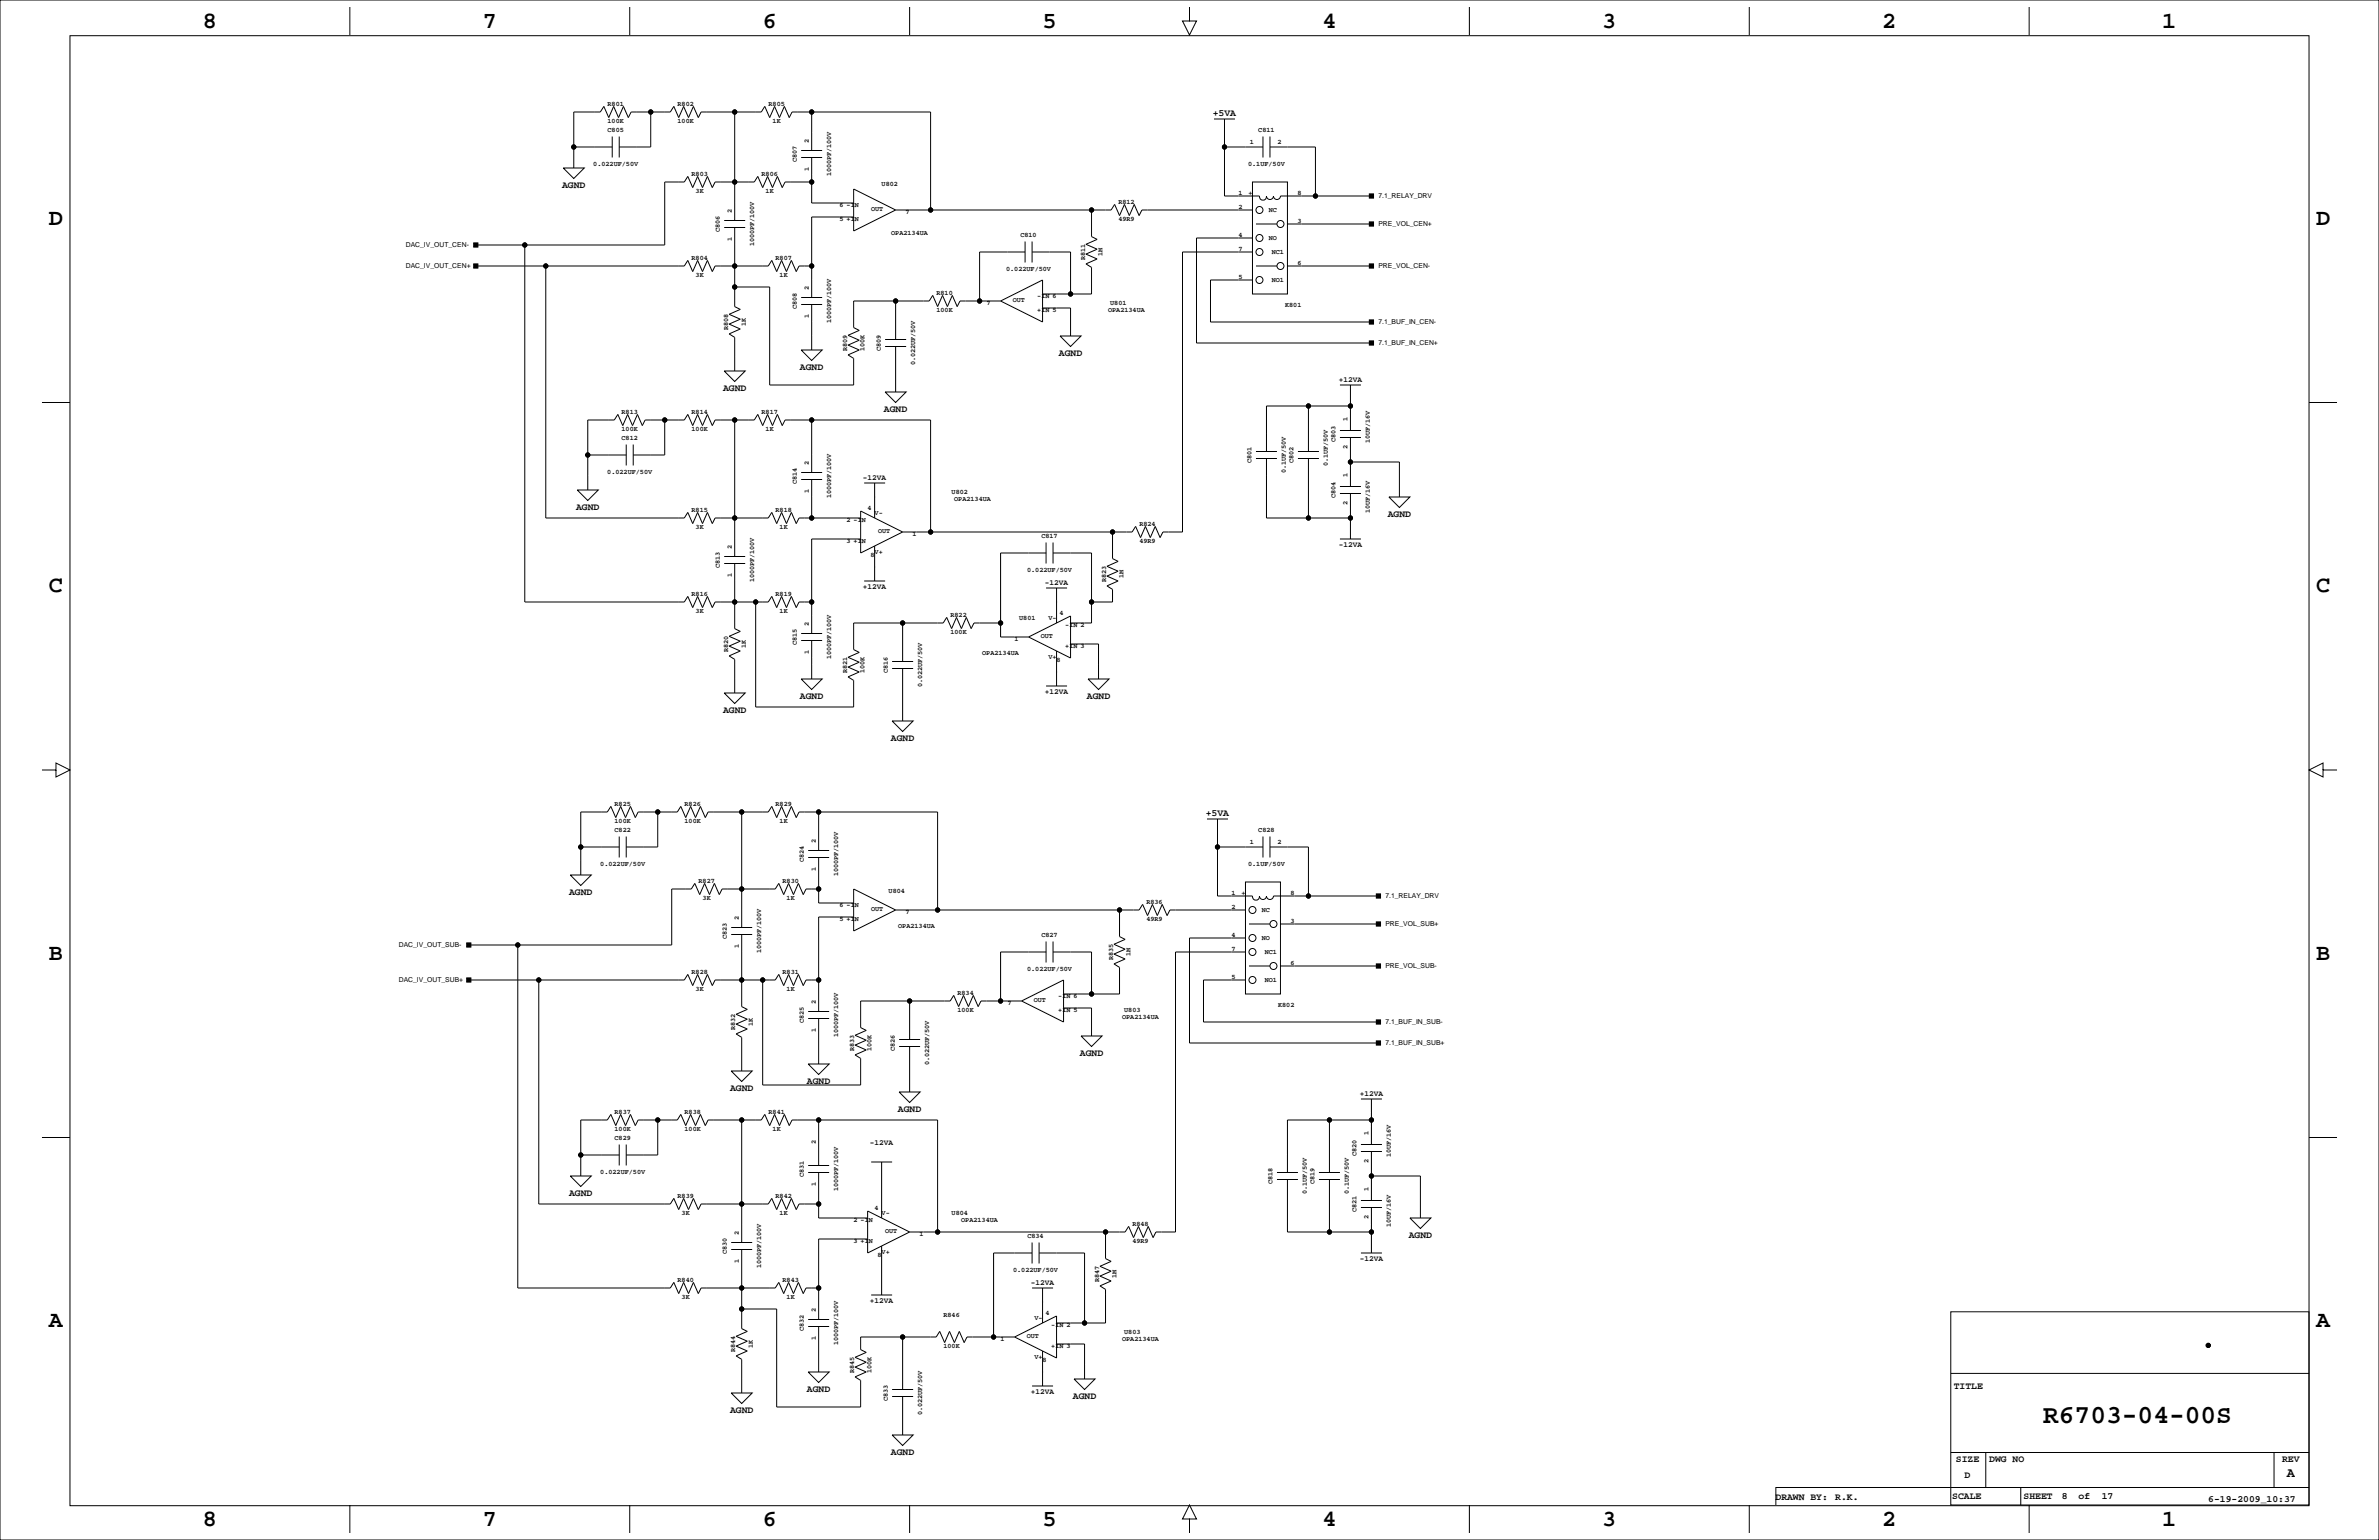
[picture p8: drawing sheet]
<svg xmlns="http://www.w3.org/2000/svg" width="864mm" height="559mm" viewBox="0 0 864 559" stroke-linecap="round" stroke-linejoin="round" font-family="sans-serif">
<defs><g id="words">
<text font-size="9.5" x="741.7" y="516.5">R6703-04-00S</text>
<g font-size="8.5">
<text x="73.7" y="10">8</text>
<text x="175.3" y="10">7</text>
<text x="276.9" y="10">6</text>
<text x="378.5" y="10">5</text>
<text x="480.1" y="10">4</text>
<text x="581.7" y="10">3</text>
<text x="683.3" y="10">2</text>
<text x="784.9" y="10">1</text>
<text x="17.8" y="81.6">D</text>
<text x="840.7" y="81.6">D</text>
<text x="17.8" y="215">C</text>
<text x="840.7" y="215">C</text>
<text x="17.8" y="348.3">B</text>
<text x="840.7" y="348.3">B</text>
<text x="17.8" y="481.7">A</text>
<text x="840.7" y="481.7">A</text>
<text x="73.7" y="553.8">8</text>
<text x="175.3" y="553.8">7</text>
<text x="276.9" y="553.8">6</text>
<text x="378.5" y="553.8">5</text>
<text x="480.1" y="553.8">4</text>
<text x="581.7" y="553.8">3</text>
<text x="683.3" y="553.8">2</text>
<text x="784.9" y="553.8">1</text>
</g>
<text font-size="4.9" x="830.1" y="536.1">A</text>
<g font-size="3.5">
<text x="440.3" y="42.1">+5VA</text>
<text x="204" y="68">AGND</text>
<text x="384.4" y="129">AGND</text>
<text x="290.4" y="134.1">AGND</text>
<text x="262.5" y="141.7">AGND</text>
<text x="320.9" y="149.3">AGND</text>
<text x="209.1" y="184.9">AGND</text>
<text x="503.8" y="187.4">AGND</text>
<text x="290.4" y="253.5">AGND</text>
<text x="394.5" y="253.5">AGND</text>
<text x="262.5" y="258.5">AGND</text>
<text x="323.4" y="268.7">AGND</text>
<text x="437.7" y="296.1">+5VA</text>
<text x="206.6" y="324.6">AGND</text>
<text x="392" y="383">AGND</text>
<text x="265" y="395.7">AGND</text>
<text x="292.9" y="393.2">AGND</text>
<text x="326" y="403.3">AGND</text>
<text x="206.6" y="433.8">AGND</text>
<text x="511.4" y="449">AGND</text>
<text x="292.9" y="504.9">AGND</text>
<text x="389.5" y="507.5">AGND</text>
<text x="709.2" y="504.2">TITLE</text>
<text x="265" y="512.5">AGND</text>
<text x="323.4" y="527.8">AGND</text>
<text x="710" y="530.6">SIZE</text>
<text x="722.1" y="530.6">DWG NO</text>
<text x="828.4" y="530.6">REV</text>
<text x="713.2" y="536.2">D</text>
<text x="644.5" y="544.3">DRAWN BY:</text>
<text x="666.2" y="544.4">R.K.</text>
<text x="708.7" y="544">SCALE</text>
<text x="734.6" y="544">SHEET</text>
<text x="748.5" y="544">8</text>
<text x="754.5" y="544">of</text>
<text x="762.9" y="544">17</text>
<text x="801.6" y="544.9">6-19-2009_10:37</text>
</g>
<g font-size="2.8">
<text x="486" y="138.5">+12VA</text>
<text x="313.3" y="174">-12VA</text>
<text x="486" y="198.4">-12VA</text>
<text x="313.3" y="213.6">+12VA</text>
<text x="379.3" y="212.1">-12VA</text>
<text x="379.3" y="251.7">+12VA</text>
<text x="493.6" y="397.5">+12VA</text>
<text x="315.8" y="415.3">-12VA</text>
<text x="493.6" y="457.5">-12VA</text>
<text x="374.2" y="466.1">-12VA</text>
<text x="315.8" y="472.7">+12VA</text>
<text x="374.2" y="505.7">+12VA</text>
</g>
<g font-size="2.5">
<text x="220.6" y="38.3">R801</text>
<text x="246" y="38.3">R802</text>
<text x="279" y="38.3">R805</text>
<text x="220.6" y="47.9">C805</text>
<text x="220.6" y="44.6">100K</text>
<text x="246" y="44.6">100K</text>
<text x="280.5" y="44.6">1K</text>
<text x="456.8" y="47.9">C811</text>
<text x="293.6" y="51.8" transform="rotate(-90 293.6 51.8)">2</text>
<text x="453.7" y="52.3">1</text>
<text x="463.8" y="52.3">2</text>
<text x="289.2" y="58.8" transform="rotate(-90 289.2 58.8)">C807</text>
<text x="215.4" y="60.4">0.022UF/50V</text>
<text x="251" y="63.7">R803</text>
<text x="276.4" y="63.7">R806</text>
<text x="293.6" y="61.9" transform="rotate(-90 293.6 61.9)">1</text>
<text x="301.7" y="64" transform="rotate(-90 301.7 64)">1000PF/100V</text>
<text x="453.1" y="60.4">0.1UF/50V</text>
<text x="252.5" y="70">3K</text>
<text x="277.9" y="70">1K</text>
<text x="320" y="67.7">U802</text>
<text x="449.6" y="70.6">1</text>
<text x="453.2" y="70.6">+</text>
<text x="471" y="70.6">8</text>
<text x="265.6" y="77.2" transform="rotate(-90 265.6 77.2)">2</text>
<text x="304.8" y="75.3">6 -IN</text>
<text x="316.2" y="76.5">OUT</text>
<text x="328.7" y="77.8">7</text>
<text x="406" y="73.8">R812</text>
<text x="449.6" y="75.7">2</text>
<text x="460.6" y="77">NC</text>
<text x="500.4" y="72">7.1_RELAY_DRV</text>
<text x="304.8" y="80.4">5 +IN</text>
<text x="406" y="80.2">49R9</text>
<text x="471" y="80.8">3</text>
<text x="500.4" y="82.2">PRE_VOL_CEN+</text>
<text x="147.3" y="89.8">DAC_IV_OUT_CEN-</text>
<text x="261.3" y="84.2" transform="rotate(-90 261.3 84.2)">C806</text>
<text x="265.6" y="87.3" transform="rotate(-90 265.6 87.3)">1</text>
<text x="273.7" y="89.4" transform="rotate(-90 273.7 89.4)">1000PF/100V</text>
<text x="323.5" y="85.4">OPA2134UA</text>
<text x="370.4" y="86">C810</text>
<text x="449.6" y="85.9">4</text>
<text x="460.6" y="87.1">NO</text>
<text x="251" y="94.2">R804</text>
<text x="281.5" y="94.2">R807</text>
<text x="393.9" y="94.4" transform="rotate(-90 393.9 94.4)">R811</text>
<text x="400.2" y="92.9" transform="rotate(-90 400.2 92.9)">1M</text>
<text x="449.6" y="90.9">7</text>
<text x="461.6" y="92.2">NC1</text>
<text x="147.3" y="97.4">DAC_IV_OUT_CEN+</text>
<text x="252.5" y="100.5">3K</text>
<text x="283" y="100.5">1K</text>
<text x="365.2" y="98.5">0.022UF/50V</text>
<text x="449.6" y="101.1">5</text>
<text x="471" y="96">6</text>
<text x="500.4" y="97.4">PRE_VOL_CEN-</text>
<text x="293.6" y="105.2" transform="rotate(-90 293.6 105.2)">2</text>
<text x="339.9" y="106.9">R810</text>
<text x="461.6" y="102.4">NO1</text>
<text x="289.2" y="112.2" transform="rotate(-90 289.2 112.2)">C808</text>
<text x="339.9" y="113.2">100K</text>
<text x="358.1" y="110.8">7</text>
<text x="367.7" y="109.6">OUT</text>
<text x="376.6" y="113.4">+IN 5</text>
<text x="376.6" y="108.3">-IN 6</text>
<text x="402.3" y="113.4">OPA2134UA</text>
<text x="403" y="110.8">U801</text>
<text x="466.5" y="111.3">K801</text>
<text x="264.3" y="119.8" transform="rotate(-90 264.3 119.8)">R808</text>
<text x="270.7" y="118.3" transform="rotate(-90 270.7 118.3)">1K</text>
<text x="293.6" y="115.3" transform="rotate(-90 293.6 115.3)">1</text>
<text x="301.7" y="117.4" transform="rotate(-90 301.7 117.4)">1000PF/100V</text>
<text x="500.4" y="117.7">7.1_BUF_IN_CEN-</text>
<text x="500.4" y="125.3">7.1_BUF_IN_CEN+</text>
<text x="307.5" y="127.4" transform="rotate(-90 307.5 127.4)">R809</text>
<text x="313.9" y="127.4" transform="rotate(-90 313.9 127.4)">100K</text>
<text x="319.7" y="127.4" transform="rotate(-90 319.7 127.4)">C809</text>
<text x="332.2" y="132.6" transform="rotate(-90 332.2 132.6)">0.022UF/50V</text>
<text x="225.6" y="150">R813</text>
<text x="251" y="150">R814</text>
<text x="276.4" y="150">R817</text>
<text x="489.1" y="152.9" transform="rotate(-90 489.1 152.9)">1</text>
<text x="225.6" y="159.7">C812</text>
<text x="225.6" y="156.4">100K</text>
<text x="251" y="156.4">100K</text>
<text x="277.9" y="156.4">1K</text>
<text x="484.8" y="160.4" transform="rotate(-90 484.8 160.4)">C803</text>
<text x="497.3" y="160.9" transform="rotate(-90 497.3 160.9)">10UF/16V</text>
<text x="489.1" y="163" transform="rotate(-90 489.1 163)">2</text>
<text x="220.5" y="172.1">0.022UF/50V</text>
<text x="293.6" y="168.7" transform="rotate(-90 293.6 168.7)">2</text>
<text x="454.3" y="168.1" transform="rotate(-90 454.3 168.1)">C801</text>
<text x="466.8" y="171.8" transform="rotate(-90 466.8 171.8)">0.1UF/50V</text>
<text x="469.6" y="168.1" transform="rotate(-90 469.6 168.1)">C802</text>
<text x="482" y="169.2" transform="rotate(-90 482 169.2)">0.1UF/50V</text>
<text x="489.1" y="173.2" transform="rotate(-90 489.1 173.2)">1</text>
<text x="289.2" y="175.7" transform="rotate(-90 289.2 175.7)">C814</text>
<text x="293.6" y="178.8" transform="rotate(-90 293.6 178.8)">1</text>
<text x="345.4" y="179.4">U802</text>
<text x="251" y="185.6">R815</text>
<text x="281.5" y="185.6">R818</text>
<text x="301.7" y="180.9" transform="rotate(-90 301.7 180.9)">1000PF/100V</text>
<text x="315" y="184.9">4</text>
<text x="346.4" y="182">OPA2134UA</text>
<text x="484.8" y="180.8" transform="rotate(-90 484.8 180.8)">C804</text>
<text x="489.1" y="183.3" transform="rotate(-90 489.1 183.3)">2</text>
<text x="252.5" y="192">3K</text>
<text x="283" y="192">1K</text>
<text x="307.3" y="189.6">2 -IN</text>
<text x="317.5" y="187">V-</text>
<text x="413.6" y="190.7">R824</text>
<text x="497.3" y="186.3" transform="rotate(-90 497.3 186.3)">10UF/16V</text>
<text x="307.3" y="197.2">3 +IN</text>
<text x="318.8" y="193.4">OUT</text>
<text x="331.3" y="194.7">1</text>
<text x="378" y="195.3">C817</text>
<text x="413.6" y="197">49R9</text>
<text x="265.6" y="199.1" transform="rotate(-90 265.6 199.1)">2</text>
<text x="316" y="202.3">8</text>
<text x="317.5" y="201">V+</text>
<text x="261.3" y="206.2" transform="rotate(-90 261.3 206.2)">C813</text>
<text x="265.6" y="209.3" transform="rotate(-90 265.6 209.3)">1</text>
<text x="372.9" y="207.7">0.022UF/50V</text>
<text x="407.9" y="209.8" transform="rotate(-90 407.9 209.8)">1M</text>
<text x="273.7" y="211.3" transform="rotate(-90 273.7 211.3)">1000PF/100V</text>
<text x="401.5" y="211.2" transform="rotate(-90 401.5 211.2)">R823</text>
<text x="251" y="216.1">R816</text>
<text x="281.5" y="216.1">R819</text>
<text x="252.5" y="222.4">3K</text>
<text x="283" y="222.4">1K</text>
<text x="293.6" y="227.1" transform="rotate(-90 293.6 227.1)">2</text>
<text x="345" y="223.7">R822</text>
<text x="370" y="225.1">U801</text>
<text x="380.6" y="225.1">V-</text>
<text x="384.6" y="223">4</text>
<text x="386.7" y="227.7">-IN 2</text>
<text x="345" y="230.1">100K</text>
<text x="368.3" y="232.8">1</text>
<text x="377.8" y="231.5">OUT</text>
<text x="264.3" y="236.6" transform="rotate(-90 264.3 236.6)">R820</text>
<text x="270.7" y="235.2" transform="rotate(-90 270.7 235.2)">1K</text>
<text x="289.2" y="234.1" transform="rotate(-90 289.2 234.1)">C815</text>
<text x="293.6" y="237.2" transform="rotate(-90 293.6 237.2)">1</text>
<text x="301.7" y="239.3" transform="rotate(-90 301.7 239.3)">1000PF/100V</text>
<text x="356.6" y="237.8">OPA2134UA</text>
<text x="380.6" y="239.1">V+</text>
<text x="386.7" y="235.3">+IN 3</text>
<text x="307.5" y="244.3" transform="rotate(-90 307.5 244.3)">R821</text>
<text x="313.9" y="244.3" transform="rotate(-90 313.9 244.3)">100K</text>
<text x="322.3" y="244.3" transform="rotate(-90 322.3 244.3)">C816</text>
<text x="383.5" y="240.4">8</text>
<text x="334.7" y="249.4" transform="rotate(-90 334.7 249.4)">0.022UF/50V</text>
<text x="223.1" y="292.3">R825</text>
<text x="248.5" y="292.3">R826</text>
<text x="281.5" y="292.3">R829</text>
<text x="223.1" y="298.6">100K</text>
<text x="248.5" y="298.6">100K</text>
<text x="283" y="298.6">1K</text>
<text x="223.1" y="301.9">C822</text>
<text x="296.1" y="305.8" transform="rotate(-90 296.1 305.8)">2</text>
<text x="456.8" y="301.9">C828</text>
<text x="453.7" y="306.3">1</text>
<text x="463.8" y="306.3">2</text>
<text x="217.9" y="314.4">0.022UF/50V</text>
<text x="291.8" y="312.8" transform="rotate(-90 291.8 312.8)">C824</text>
<text x="296.1" y="315.9" transform="rotate(-90 296.1 315.9)">1</text>
<text x="453.1" y="314.4">0.1UF/50V</text>
<text x="253.6" y="320.2">R827</text>
<text x="284.1" y="320.2">R830</text>
<text x="304.2" y="318" transform="rotate(-90 304.2 318)">1000PF/100V</text>
<text x="255.1" y="326.6">3K</text>
<text x="285.5" y="326.6">1K</text>
<text x="304.8" y="329.3">6 -IN</text>
<text x="322.6" y="324.2">U804</text>
<text x="416.1" y="327.8">R836</text>
<text x="447" y="324.6">1</text>
<text x="447" y="329.7">2</text>
<text x="450.6" y="324.6">+</text>
<text x="468.4" y="324.6">8</text>
<text x="502.9" y="326">7.1_RELAY_DRV</text>
<text x="268.2" y="333.8" transform="rotate(-90 268.2 333.8)">2</text>
<text x="304.8" y="334.4">5 +IN</text>
<text x="316.2" y="330.5">OUT</text>
<text x="328.7" y="331.8">7</text>
<text x="416.1" y="334.2">49R9</text>
<text x="458" y="331">NC</text>
<text x="468.4" y="334.8">3</text>
<text x="263.8" y="340.8" transform="rotate(-90 263.8 340.8)">C823</text>
<text x="326.1" y="336.9">OPA2134UA</text>
<text x="378" y="340">C827</text>
<text x="447" y="339.9">4</text>
<text x="458" y="341.1">NO</text>
<text x="502.9" y="336.2">PRE_VOL_SUB+</text>
<text x="144.8" y="343.8">DAC_IV_OUT_SUB-</text>
<text x="268.2" y="343.9" transform="rotate(-90 268.2 343.9)">1</text>
<text x="276.3" y="346" transform="rotate(-90 276.3 346)">1000PF/100V</text>
<text x="410.4" y="346.9" transform="rotate(-90 410.4 346.9)">1M</text>
<text x="447" y="344.9">7</text>
<text x="459.1" y="346.2">NC1</text>
<text x="251" y="353.2">R828</text>
<text x="284.1" y="353.2">R831</text>
<text x="372.9" y="352.5">0.022UF/50V</text>
<text x="404" y="348.4" transform="rotate(-90 404 348.4)">R835</text>
<text x="468.4" y="350">6</text>
<text x="502.9" y="351.4">PRE_VOL_SUB-</text>
<text x="144.8" y="356.5">DAC_IV_OUT_SUB+</text>
<text x="252.5" y="359.6">3K</text>
<text x="285.5" y="359.6">1K</text>
<text x="447" y="355.1">5</text>
<text x="459.1" y="356.4">NO1</text>
<text x="296.1" y="364.2" transform="rotate(-90 296.1 364.2)">2</text>
<text x="347.6" y="360.9">R834</text>
<text x="365.8" y="364.8">7</text>
<text x="375.3" y="363.6">OUT</text>
<text x="384.2" y="362.3">-IN 6</text>
<text x="464" y="365.3">K802</text>
<text x="291.8" y="371.3" transform="rotate(-90 291.8 371.3)">C825</text>
<text x="347.6" y="367.2">100K</text>
<text x="384.2" y="367.4">+IN 5</text>
<text x="407.4" y="369.9">OPA2134UA</text>
<text x="408.1" y="367.4">U803</text>
<text x="502.9" y="371.7">7.1_BUF_IN_SUB-</text>
<text x="266.9" y="373.8" transform="rotate(-90 266.9 373.8)">R832</text>
<text x="273.2" y="372.3" transform="rotate(-90 273.2 372.3)">1K</text>
<text x="296.1" y="374.4" transform="rotate(-90 296.1 374.4)">1</text>
<text x="304.2" y="376.4" transform="rotate(-90 304.2 376.4)">1000PF/100V</text>
<text x="310.1" y="381.4" transform="rotate(-90 310.1 381.4)">R833</text>
<text x="316.4" y="381.4" transform="rotate(-90 316.4 381.4)">100K</text>
<text x="324.8" y="381.4" transform="rotate(-90 324.8 381.4)">C826</text>
<text x="502.9" y="379.3">7.1_BUF_IN_SUB+</text>
<text x="337.2" y="386.6" transform="rotate(-90 337.2 386.6)">0.022UF/50V</text>
<text x="223.1" y="404">R837</text>
<text x="248.5" y="404">R838</text>
<text x="279" y="404">R841</text>
<text x="223.1" y="413.7">C829</text>
<text x="223.1" y="410.4">100K</text>
<text x="248.5" y="410.4">100K</text>
<text x="280.5" y="410.4">1K</text>
<text x="496.8" y="412" transform="rotate(-90 496.8 412)">1</text>
<text x="296.1" y="415" transform="rotate(-90 296.1 415)">2</text>
<text x="492.4" y="419.5" transform="rotate(-90 492.4 419.5)">C820</text>
<text x="504.9" y="419.9" transform="rotate(-90 504.9 419.9)">10UF/16V</text>
<text x="496.8" y="422.1" transform="rotate(-90 496.8 422.1)">2</text>
<text x="217.9" y="426.1">0.022UF/50V</text>
<text x="291.8" y="427.1" transform="rotate(-90 291.8 427.1)">C831</text>
<text x="296.1" y="430.2" transform="rotate(-90 296.1 430.2)">1</text>
<text x="462" y="429.7" transform="rotate(-90 462 429.7)">C818</text>
<text x="477.2" y="429.7" transform="rotate(-90 477.2 429.7)">C819</text>
<text x="246" y="434.5">R839</text>
<text x="281.5" y="434.5">R842</text>
<text x="304.2" y="432.3" transform="rotate(-90 304.2 432.3)">1000PF/100V</text>
<text x="474.4" y="433.4" transform="rotate(-90 474.4 433.4)">0.1UF/50V</text>
<text x="489.6" y="433.4" transform="rotate(-90 489.6 433.4)">0.1UF/50V</text>
<text x="496.8" y="432.3" transform="rotate(-90 496.8 432.3)">1</text>
<text x="247.4" y="440.9">3K</text>
<text x="283" y="440.9">1K</text>
<text x="309.9" y="443.6">2 -IN</text>
<text x="317.5" y="438.9">4</text>
<text x="320" y="441">V-</text>
<text x="345.4" y="441">U804</text>
<text x="348.9" y="443.6">OPA2134UA</text>
<text x="492.4" y="439.8" transform="rotate(-90 492.4 439.8)">C821</text>
<text x="496.8" y="442.4" transform="rotate(-90 496.8 442.4)">2</text>
<text x="268.2" y="448.1" transform="rotate(-90 268.2 448.1)">2</text>
<text x="321.3" y="447.4">OUT</text>
<text x="333.8" y="448.7">1</text>
<text x="373" y="449.3">C834</text>
<text x="411.1" y="444.7">R848</text>
<text x="504.9" y="445.3" transform="rotate(-90 504.9 445.3)">10UF/16V</text>
<text x="263.8" y="455.1" transform="rotate(-90 263.8 455.1)">C830</text>
<text x="309.9" y="451.2">3 +IN</text>
<text x="320" y="455">V+</text>
<text x="411.1" y="451">49R9</text>
<text x="268.2" y="458.2" transform="rotate(-90 268.2 458.2)">1</text>
<text x="276.3" y="460.3" transform="rotate(-90 276.3 460.3)">1000PF/100V</text>
<text x="318.6" y="456.3">8</text>
<text x="367.8" y="461.7">0.022UF/50V</text>
<text x="246" y="465">R840</text>
<text x="284.1" y="465">R843</text>
<text x="399" y="465.2" transform="rotate(-90 399 465.2)">R847</text>
<text x="405.3" y="463.8" transform="rotate(-90 405.3 463.8)">1M</text>
<text x="247.4" y="471.4">3K</text>
<text x="285.5" y="471.4">1K</text>
<text x="296.1" y="476" transform="rotate(-90 296.1 476)">2</text>
<text x="342.5" y="477.7">R846</text>
<text x="375.5" y="479.1">V-</text>
<text x="379.5" y="477">4</text>
<text x="291.8" y="483" transform="rotate(-90 291.8 483)">C832</text>
<text x="372.7" y="485.5">OUT</text>
<text x="381.6" y="481.7">-IN 2</text>
<text x="408.1" y="484.2">U803</text>
<text x="266.9" y="490.6" transform="rotate(-90 266.9 490.6)">R844</text>
<text x="273.2" y="489.2" transform="rotate(-90 273.2 489.2)">1K</text>
<text x="296.1" y="486.1" transform="rotate(-90 296.1 486.1)">1</text>
<text x="304.2" y="488.2" transform="rotate(-90 304.2 488.2)">1000PF/100V</text>
<text x="342.5" y="489.1">100K</text>
<text x="363.2" y="486.8">1</text>
<text x="381.6" y="489.3">+IN 3</text>
<text x="407.4" y="486.8">OPA2134UA</text>
<text x="375.5" y="493.1">V+</text>
<text x="378.5" y="494.4">8</text>
<text x="310.1" y="498.3" transform="rotate(-90 310.1 498.3)">R845</text>
<text x="316.4" y="498.3" transform="rotate(-90 316.4 498.3)">100K</text>
<text x="322.3" y="508.4" transform="rotate(-90 322.3 508.4)">C833</text>
<text x="334.7" y="513.6" transform="rotate(-90 334.7 513.6)">0.022UF/50V</text>
</g>
</g></defs>
<g fill="none" stroke="#000" stroke-width=".36">
<path d="M0 0h863.6v558.8h-863.6zM25.4 13h812.8v533.4h-812.8zM127 2.5v10.2M228.6 2.5v10.2M330.2 2.5v10.2M431.8 2.5v5.1h2.5l-2.5 5.1-2.5-5.1h2.5M533.4 2.5v10.2M635 2.5v10.2M736.6 2.5v10.2M208.3 53.3h13.9M222.2 49.5v7.6M224.8 49.5v7.6"/>
<path d="M236.2 40.6v12.7h-11.4M266.7 40.6v39.4M290.8 57.1h7.6M290.8 54.6h7.6M294.6 40.6v14M294.6 57.1v16.6h15.3M440.7 43.2h7.6M444.5 43.2v27.9h12.7a1.27 1.27 0 0 0 1.3 1.5 1.27 1.27 0 0 0 1.2-1.5 1.28 1.28 0 0 0 1.3 1.3 1.28 1.28 0 0 0 1.3-1.3 1.27 1.27 0 0 0 1.3 1.3 1.27 1.27 0 0 0 1.2-1.3h33M444.5 53.3h14M458.5 49.5v7.6M461 53.3h16.5v17.8M461 49.5v7.6"/>
<path d="M204.5 61h7.6l-3.8 3.8zM208.3 61v-20.4h9.6l1.3-2 1.8 4.1 1.8-4.1 1.7 4.1 1.8-4.1 1.8 4.1 1-2.1h14.2l1.3-2 1.8 4.1 1.8-4.1 1.7 4.1 1.8-4.1 1.8 4.1 1-2.1h21.9l1.2-2 1.8 4.1 1.8-4.1 1.8 4.1 1.7-4.1 1.8 4.1 1-2.1h50.3v35.6M294.6 66h-9.6l-1 2.1-1.8-4.1-1.8 4.1-1.8-4.1-1.7 4.1-1.8-4.1-1.3 2h-14.2l-1 2.1-1.8-4.1-1.8 4.1-1.8-4.1-1.7 4.1-1.8-4.1-1.3 2h-7.1v22.9h-68.6M309.9 78.7h-15.3v29.2M309.9 68.6l15.2 7.6-15.2 7.6zM325.1 76.2h78.3l1.2-2 1.8 4 1.8-4 1.8 4 1.7-4 1.8 4 1-2h40.2M396.2 76.2v9.7l2.1 1-4.1 1.7 4.1 1.8-4.1 1.8 4.1 1.8-4.1 1.8 2 1.2v9.7h-17.7M454.7 66h12.7v40.7h-12.7zM172.7 96.5h75.7l1.3-2 1.8 4.1 1.7-4.1 1.8 4.1 1.8-4.1 1.8 4.1 1-2.1h19.3l1.3-2 1.7 4.1 1.8-4.1 1.8 4.1 1.8-4.1 1.8 4.1 1-2.1h4.5M190.5 88.9v129.5h57.9l1.3-2 1.8 4.1 1.7-4.1 1.8 4.1 1.8-4.1 1.8 4.1 1-2.1h19.3l1.3-2 1.7 4.1 1.8-4.1 1.8 4.1 1.8-4.1 1.8 4.1 1-2.1h4.5M198.1 96.5v91.5h50.3l1.3-2.1 1.8 4.1 1.7-4.1 1.8 4.1 1.8-4.1 1.8 4.1 1-2h19.3l1.3-2.1 1.7 4.1 1.8-4.1 1.8 4.1 1.8-4.1 1.8 4.1 1-2h22.3M262.9 82.6h7.6"/>
<path d="M262.9 80h7.6M266.7 82.6v28.7l2 1-4 1.7 4 1.8-4 1.8 4 1.8-4 1.8 2 1.2v12.2M372.1 91.4h-16.5v17.8M372.1 87.6v7.6M374.6 91.4h14v15.3M374.6 87.6v7.6M454.7 91.4h-25.4v101.6h-7.2l-1 2.1-1.7-4.1-1.8 4.1-1.8-4.1-1.8 4.1-1.8-4.1-1.2 2h-83.3M454.7 86.4h-20.4v38.1h63.5M455.9 96.5h7.6M455.9 81.3h7.6M457.2 91.4h.1M467.4 96.5h30.4"/>
<path d="M467.4 81.3h30.4M266.7 104.1h12.7v35.6h30.5v-9.7l-2.1-1.2 4.1-1.8-4.1-1.8 4.1-1.8-4.1-1.7 4.1-1.8-2-1v-9.7h27.4l1.3-2 1.8 4.1 1.7-4.1 1.8 4.1 1.8-4.1 1.8 4.1 1-2.1h14.7M290.8 110.5h7.6M290.8 107.9h7.6M294.6 110.5v16.5M325.1 109.2v14M363.2 109.2l15.3-7.6v15.2zM378.5 111.8h10.1v10.1M440.7 102.9h.1M454.7 101.6h-15.3v15.2h58.4M262.9 134.6h7.6l-3.8 3.8zM290.8 127h7.6l-3.8 3.8z"/>
<path d="M321.3 125.7h7.6M321.3 123.2h7.6M325.1 125.7v16.5M384.8 121.9h7.6l-3.8 3.8zM486.4 139.7h7.6M490.2 139.7v16.5M15.2 146.1h10.2M241.3 152.4v12.7h-11.4M266.7 152.4v49.5M294.6 152.4v19M321.3 142.2h7.6l-3.8 3.9zM475 147.3v16.5"/>
<path d="M486.4 156.2h7.6M486.4 158.8h7.6M490.2 158.8v17.7M490.2 147.3h-30.5v16.5M838.2 146.1h10.2M209.5 177.8h7.7l-3.8 3.8zM213.4 177.8v-25.4h9.6l1.3-2 1.8 4 1.7-4 1.8 4 1.8-4 1.8 4 1-2h14.2l1.3-2 1.8 4 1.7-4 1.8 4 1.8-4 1.8 4 1-2h14.2l1.3-2 1.8 4 1.7-4 1.8 4 1.8-4 1.8 4 1-2h52.8v40.6M213.4 165.1h13.9M227.3 161.3v7.6M229.9 161.3v7.6M290.8 174h7.6M290.8 171.4h7.6"/>
<path d="M294.6 174v14M313.7 175.3h7.6M317.5 175.3v12.7M455.9 163.8h7.6M455.9 166.4h7.6M459.7 166.4v21.6h30.5M471.2 163.8h7.6M471.2 166.4h7.6M475 166.4v21.6M486.4 176.5h7.6M486.4 179.1h7.6M490.2 179.1v16.5"/>
<path d="M490.2 167.6h17.8v12.7M312.4 195.6h-17.8v34.3M312.4 185.4l15.3 7.6-15.3 7.7zM317.5 180.3h.1M317.5 198.1v12.7M379.7 196.8v7.7M382.3 196.8v7.7M403.9 193v9.7l2 1-4.1 1.8 4.1 1.8-4.1 1.7 4.1 1.8-4.1 1.8 2.1 1.3v4.5h-7.7M486.4 195.6h7.6M504.2 180.3h7.6l-3.8 3.8zM262.9 204.5h7.6M262.9 201.9h7.6"/>
<path d="M266.7 204.5v23.6l2 1-4 1.8 4 1.8-4 1.7 4 1.8-4 1.8 2 1.3v12.2M274.3 218.4v38.1h35.6v-9.6l-2.1-1.3 4.1-1.8-4.1-1.7 4.1-1.8-4.1-1.8 4.1-1.8-2-1v-9.6h32.5l1.3-2.1 1.7 4.1 1.8-4.1 1.8 4.1 1.8-4.1 1.8 4.1 1-2h9.6M313.7 210.8h7.6M317.5 205.7h.1M379.7 200.7h-16.5v30.4h10.2M379.7 213.4h7.6M382.3 200.7h13.9v25.4h-7.6M383.5 218.4h.1M383.5 213.4v12.7M290.8 232.4h7.6M290.8 229.9h7.6M294.6 232.4v14"/>
<path d="M327.7 226.1v13.9M373.4 231.1l15.2-7.6v15.3zM383.5 236.2v12.7M388.6 233.7h10.2v12.7M262.9 251.5h7.6l-3.8 3.8zM290.8 246.4h7.6l-3.8 3.8zM323.8 242.6h7.7M323.8 240h7.7M327.7 242.6v19M379.7 248.9h7.6M383.5 243.8h.1M395 246.4h7.6l-3.8 3.8z"/>
<path d="M15.2 279.4h5.1v-2.5l5.1 2.5-5.1 2.5v-2.5M323.8 261.6h7.7l-3.8 3.8zM843.3 279.4v-2.5l-5.1 2.5 5.1 2.5v-2.5h5.1M238.8 294.6v12.7h-11.5M269.2 294.6v41.9M297.2 294.6v14M438.1 297.2h7.7M442 297.2v27.9h12.7M207 317.5h7.6l-3.8 3.8zM210.8 317.5v-22.9h9.7l1.2-2 1.8 4.1 1.8-4.1 1.8 4.1 1.8-4.1 1.7 4.1 1-2.1h14.3l1.2-2 1.8 4.1 1.8-4.1 1.8 4.1 1.8-4.1 1.7 4.1 1-2.1h21.9l1.3-2 1.7 4.1 1.8-4.1 1.8 4.1 1.8-4.1 1.8 4.1 1-2.1h50.3v35.6M210.8 307.3h14M224.8 303.5v7.6"/>
<path d="M227.3 303.5v7.6M293.4 311.1h7.6M293.4 308.6h7.6M297.2 311.1v16.6h12.7M442 307.3h16.5M458.5 303.5v7.6M461 307.3h14v17.8M461 303.5v7.6M265.4 339.1h7.6M265.4 336.5h7.6M269.2 339.1v26.2l2.1 1-4.1 1.7 4.1 1.8-4.1 1.8 4.1 1.8-4.1 1.8 2 1.2v12.2M297.2 322.6h-4.6l-1 2-1.8-4.1-1.8 4.1-1.7-4.1-1.8 4.1-1.8-4.1-1.3 2.1h-19.3l-1 2-1.8-4.1-1.7 4.1-1.8-4.1-1.8 4.1-1.8-4.1-1.2 2.1h-7.2v20.3h-73.6"/>
<path d="M309.9 332.7h-12.7v34.3M309.9 322.6l15.2 7.6-15.2 7.6zM325.1 330.2h88.4l1.3-2 1.8 4 1.7-4 1.8 4 1.8-4 1.8 4 1-2h27.4M406.4 330.2v9.7l2 1-4 1.7 4 1.8-4 1.8 4 1.8-4 1.8 2 1.2v9.7h-20.3M452.1 320h12.7v40.7h-12.7zM453.4 335.3h7.6M454.7 325.1a1.27 1.27 0 0 0 1.2 1.5 1.27 1.27 0 0 0 1.3-1.5M457.2 325.1a1.27 1.27 0 0 0 1.3 1.3 1.27 1.27 0 0 0 1.2-1.3 1.27 1.27 0 0 0 1.3 1.3 1.27 1.27 0 0 0 1.3-1.3h38.1M464.8 335.3h35.6M170.2 355.6h78.2l1.3-2 1.8 4 1.7-4 1.8 4 1.8-4 1.8 4 1-2h21.8l1.3-2 1.8 4 1.8-4 1.7 4 1.8-4 1.8 4 1-2h4.6M188 342.9v124.5h55.3l1.3-2.1 1.8 4.1 1.8-4.1 1.7 4.1 1.8-4.1 1.8 4.1 1-2h26.9l1.3-2.1 1.8 4.1 1.8-4.1 1.7 4.1 1.8-4.1 1.8 4.1 1-2h4.6M195.6 355.6v81.3h47.7l1.3-2.1 1.8 4.1 1.8-4.1 1.7 4.1 1.8-4.1 1.8 4.1 1-2h24.4l1.3-2.1 1.7 4.1 1.8-4.1 1.8 4.1 1.8-4.1 1.8 4.1 1-2h7.1"/>
<path d="M276.9 355.6v38.1h35.5v-9.7l-2-1.2 4.1-1.8-4.1-1.8 4.1-1.8-4.1-1.7 4.1-1.8-2.1-1v-9.7h32.5l1.3-2 1.8 4.1 1.8-4.1 1.7 4.1 1.8-4.1 1.8 4.1 1-2.1h14.7M379.7 345.4h-16.5v17.8M379.7 341.6v7.6M382.3 345.4h13.9v15.3M382.3 341.6v7.6M438.1 356.9h.1M452.1 345.4h-25.4v101.6h-7.1l-1 2.1-1.8-4.1-1.8 4.1-1.7-4.1-1.8 4.1-1.8-4.1-1.3 2h-78.2M452.1 340.4h-20.3v38.1h68.6M452.1 355.6h-15.2v15.2h63.5M453.4 350.5h7.6M454.7 345.4h.1M464.8 350.5h35.6"/>
<path d="M293.4 369.6h7.6M293.4 367h7.6M297.2 369.6v16.5M326.4 379.7h7.6M326.4 377.2h7.6M330.2 363.2v14M330.2 379.7v16.5M370.8 363.2l15.3-7.6v15.2zM386.1 365.8h10.1v10.1M392.4 375.9h7.6l-3.8 3.8zM265.4 388.6h7.6l-3.8 3.8zM293.4 386.1h7.6l-3.8 3.8z"/>
<path d="M326.4 396.2h7.6l-3.8 3.8zM494 398.8h7.6M497.8 398.8v16.5M15.2 412.8h10.2M210.8 419.1h14M224.8 415.3v7.6M227.3 415.3v7.6M238.8 406.4v12.7h-11.5M269.2 406.4v44.4M297.2 406.4v16.5M482.6 406.4v19M494 415.3h7.6"/>
<path d="M494 417.8h7.6M497.8 417.8v17.8M497.8 406.4h-30.4v19M838.2 412.8h10.2M207 426.7h7.6l-3.8 3.8zM210.8 426.7v-20.3h9.7l1.2-2 1.8 4 1.8-4 1.8 4 1.8-4 1.7 4 1-2h14.3l1.2-2 1.8 4 1.8-4 1.8 4 1.8-4 1.7 4 1-2h19.4l1.2-2 1.8 4 1.8-4 1.8 4 1.7-4 1.8 4 1-2h52.9v40.6M293.4 425.4h7.6M293.4 422.9h7.6M297.2 425.4v16.6h17.8M315 439.4l15.2 7.6-15.2 7.7zM316.2 421.6h7.6M320 421.6v20.4"/>
<path d="M463.5 425.4h7.7M463.5 428h7.7M467.4 428v19h30.4M478.8 425.4h7.6M478.8 428h7.6M482.6 428v19M494 435.6h7.6M494 438.1h7.6M497.8 438.1v16.6M497.8 426.7h17.8v15.3M265.4 453.4h7.6M265.4 450.8h7.6"/>
<path d="M269.2 453.4v28.7l2.1 1-4.1 1.8 4.1 1.8-4.1 1.7 4.1 1.8-4.1 1.8 2 1.3v12.2M315 449.6h-17.8v29.2M320 452.1v17.8M374.6 454.7h-13.9v30.4M374.6 450.8v7.7M377.2 454.7h16.5v25.4M377.2 450.8v7.7M401.3 447v9.7l2.1 1-4.1 1.8 4.1 1.8-4.1 1.7 4.1 1.8-4.1 1.8 2 1.3v12.2h-17.8M494 454.7h7.6M511.8 442h7.6l-3.8 3.8zM269.2 475h12.7v35.5h30.5v-9.6l-2-1.3 4.1-1.8-4.1-1.7 4.1-1.8-4.1-1.8 4.1-1.8-2.1-1v-4.6h27.5l1.2-2 1.8 4.1 1.8-4.1 1.8 4.1 1.7-4.1 1.8 4.1 1-2.1h17.3M293.4 478.8h7.6"/>
<path d="M316.2 469.9h7.6M374.6 467.4h7.7M378.5 472.4h.1M378.5 467.4v12.7M708.2 476h130v70.1h-130zM293.4 497.8h7.6l-3.8 3.8zM293.4 481.3h7.6M297.2 481.3v16.5M327.7 485.1v19.1M368.3 485.1l15.2-7.6v15.3zM378.5 497.8h.1M378.5 490.2v12.7"/>
<path d="M383.5 487.7h10.2v12.7M708.2 498.3h130M265.4 505.5h7.6l-3.8 3.8zM323.8 506.7h7.7M323.8 504.2h7.7M327.7 506.7v14M374.6 502.9h7.7M389.9 500.4h7.6l-3.8 3.8zM323.8 520.7h7.7l-3.8 3.8zM708.2 527h130M720.9 527v12.8M733.6 539.8v6.3"/>
<path d="M825.5 527v12.8M838.2 539.8h-193.5v6.3M127 546.1v10.2M228.6 546.1v10.2M330.2 546.1v10.2M431.8 551.2h2.5l-2.5-5.1-2.5 5.1h2.5v5.1M533.4 546.1v10.2M635 546.1v10.2M736.6 546.1v10.2"/>
<circle cx="208.3" cy="53.3" r=".76"/>
<circle cx="236.2" cy="40.6" r=".76"/>
<circle cx="266.7" cy="40.6" r=".76"/>
<circle cx="294.6" cy="40.6" r=".76"/>
<circle cx="444.5" cy="53.3" r=".76"/>
<circle cx="266.7" cy="66" r=".76"/>
<circle cx="294.6" cy="66" r=".76"/>
<circle cx="337.8" cy="76.2" r=".76"/>
<circle cx="396.2" cy="76.2" r=".76"/>
<circle cx="457.2" cy="76.2" r="1.27"/>
<circle cx="477.5" cy="71.1" r=".76"/>
<circle cx="190.5" cy="88.9" r=".76"/>
<circle cx="198.1" cy="96.5" r=".76"/>
<circle cx="266.7" cy="96.5" r=".76"/>
<circle cx="294.6" cy="96.5" r=".76"/>
<circle cx="457.2" cy="86.4" r="1.27"/>
<circle cx="457.2" cy="91.4" r="1.27"/>
<circle cx="464.8" cy="96.5" r="1.27"/>
<circle cx="464.8" cy="81.3" r="1.27"/>
<circle cx="266.7" cy="104.1" r=".76"/>
<circle cx="325.1" cy="109.2" r=".76"/>
<circle cx="355.6" cy="109.2" r=".76"/>
<circle cx="388.6" cy="106.7" r=".76"/>
<circle cx="457.2" cy="101.6" r="1.27"/>
<circle cx="241.3" cy="152.4" r=".76"/>
<circle cx="266.7" cy="152.4" r=".76"/>
<circle cx="294.6" cy="152.4" r=".76"/>
<circle cx="475" cy="147.3" r=".76"/>
<circle cx="490.2" cy="147.3" r=".76"/>
<circle cx="213.4" cy="165.1" r=".76"/>
<circle cx="490.2" cy="167.6" r=".76"/>
<circle cx="266.7" cy="188" r=".76"/>
<circle cx="294.6" cy="188" r=".76"/>
<circle cx="337.8" cy="193" r=".76"/>
<circle cx="403.9" cy="193" r=".76"/>
<circle cx="475" cy="188" r=".76"/>
<circle cx="490.2" cy="188" r=".76"/>
<circle cx="266.7" cy="218.4" r=".76"/>
<circle cx="274.3" cy="218.4" r=".76"/>
<circle cx="294.6" cy="218.4" r=".76"/>
<circle cx="396.2" cy="218.4" r=".76"/>
<circle cx="327.7" cy="226.1" r=".76"/>
<circle cx="363.2" cy="226.1" r=".76"/>
<circle cx="238.8" cy="294.6" r=".76"/>
<circle cx="269.2" cy="294.6" r=".76"/>
<circle cx="297.2" cy="294.6" r=".76"/>
<circle cx="210.8" cy="307.3" r=".76"/>
<circle cx="442" cy="307.3" r=".76"/>
<circle cx="269.2" cy="322.6" r=".76"/>
<circle cx="297.2" cy="322.6" r=".76"/>
<circle cx="340.4" cy="330.2" r=".76"/>
<circle cx="406.4" cy="330.2" r=".76"/>
<circle cx="454.7" cy="330.2" r="1.27"/>
<circle cx="462.3" cy="335.3" r="1.27"/>
<circle cx="475" cy="325.1" r=".76"/>
<circle cx="188" cy="342.9" r=".76"/>
<circle cx="195.6" cy="355.6" r=".76"/>
<circle cx="269.2" cy="355.6" r=".76"/>
<circle cx="276.9" cy="355.6" r=".76"/>
<circle cx="297.2" cy="355.6" r=".76"/>
<circle cx="454.7" cy="345.4" r="1.27"/>
<circle cx="454.7" cy="340.4" r="1.27"/>
<circle cx="454.7" cy="355.6" r="1.27"/>
<circle cx="462.3" cy="350.5" r="1.27"/>
<circle cx="330.2" cy="363.2" r=".76"/>
<circle cx="363.2" cy="363.2" r=".76"/>
<circle cx="396.2" cy="360.7" r=".76"/>
<circle cx="210.8" cy="419.1" r=".76"/>
<circle cx="238.8" cy="406.4" r=".76"/>
<circle cx="269.2" cy="406.4" r=".76"/>
<circle cx="297.2" cy="406.4" r=".76"/>
<circle cx="482.6" cy="406.4" r=".76"/>
<circle cx="497.8" cy="406.4" r=".76"/>
<circle cx="269.2" cy="436.9" r=".76"/>
<circle cx="297.2" cy="436.9" r=".76"/>
<circle cx="497.8" cy="426.7" r=".76"/>
<circle cx="340.4" cy="447" r=".76"/>
<circle cx="401.3" cy="447" r=".76"/>
<circle cx="482.6" cy="447" r=".76"/>
<circle cx="497.8" cy="447" r=".76"/>
<circle cx="269.2" cy="475" r=".76"/>
<circle cx="269.2" cy="467.4" r=".76"/>
<circle cx="297.2" cy="467.4" r=".76"/>
<circle cx="327.7" cy="485.1" r=".76"/>
<circle cx="360.7" cy="485.1" r=".76"/>
<circle cx="393.7" cy="480.1" r=".76"/>
<circle cx="801.6" cy="488.2" r=".76"/>
</g>
<g fill="#000" stroke="#000" stroke-width=".36">
<path d="M497.1 70.4h1.5v1.5h-1.5z" fill-rule="evenodd"/>
<path d="M172 88.1h1.5v1.6h-1.5z" fill-rule="evenodd"/>
<path d="M172 95.8h1.5v1.5h-1.5z" fill-rule="evenodd"/>
<path d="M497.1 80.5h1.5v1.5h-1.5z" fill-rule="evenodd"/>
<path d="M497.1 95.8h1.5v1.5h-1.5z" fill-rule="evenodd"/>
<path d="M497.1 116.1h1.5v1.5h-1.5z" fill-rule="evenodd"/>
<path d="M497.1 123.7h1.5v1.5h-1.5z" fill-rule="evenodd"/>
<path d="M499.6 324.4h1.5v1.5h-1.5z" fill-rule="evenodd"/>
<path d="M499.6 334.5h1.5v1.5h-1.5z" fill-rule="evenodd"/>
<path d="M169.4 342.1h1.5v1.6h-1.5z" fill-rule="evenodd"/>
<path d="M169.4 354.8h1.5v1.6h-1.5z" fill-rule="evenodd"/>
<path d="M499.6 349.8h1.5v1.5h-1.5z" fill-rule="evenodd"/>
<path d="M499.6 377.7h1.5v1.5h-1.5z" fill-rule="evenodd"/>
<path d="M499.6 370.1h1.5v1.5h-1.5z" fill-rule="evenodd"/>
<circle cx="208.3" cy="53.3" r=".76"/>
<circle cx="236.2" cy="40.6" r=".76"/>
<circle cx="266.7" cy="40.6" r=".76"/>
<circle cx="294.6" cy="40.6" r=".76"/>
<circle cx="444.5" cy="53.3" r=".76"/>
<circle cx="266.7" cy="66" r=".76"/>
<circle cx="294.6" cy="66" r=".76"/>
<circle cx="337.8" cy="76.2" r=".76"/>
<circle cx="396.2" cy="76.2" r=".76"/>
<circle cx="477.5" cy="71.1" r=".76"/>
<circle cx="190.5" cy="88.9" r=".76"/>
<circle cx="198.1" cy="96.5" r=".76"/>
<circle cx="266.7" cy="96.5" r=".76"/>
<circle cx="294.6" cy="96.5" r=".76"/>
<circle cx="266.7" cy="104.1" r=".76"/>
<circle cx="325.1" cy="109.2" r=".76"/>
<circle cx="355.6" cy="109.2" r=".76"/>
<circle cx="388.6" cy="106.7" r=".76"/>
<circle cx="241.3" cy="152.4" r=".76"/>
<circle cx="266.7" cy="152.4" r=".76"/>
<circle cx="294.6" cy="152.4" r=".76"/>
<circle cx="475" cy="147.3" r=".76"/>
<circle cx="490.2" cy="147.3" r=".76"/>
<circle cx="213.4" cy="165.1" r=".76"/>
<circle cx="490.2" cy="167.6" r=".76"/>
<circle cx="266.7" cy="188" r=".76"/>
<circle cx="294.6" cy="188" r=".76"/>
<circle cx="337.8" cy="193" r=".76"/>
<circle cx="403.9" cy="193" r=".76"/>
<circle cx="475" cy="188" r=".76"/>
<circle cx="490.2" cy="188" r=".76"/>
<circle cx="266.7" cy="218.4" r=".76"/>
<circle cx="274.3" cy="218.4" r=".76"/>
<circle cx="294.6" cy="218.4" r=".76"/>
<circle cx="396.2" cy="218.4" r=".76"/>
<circle cx="327.7" cy="226.1" r=".76"/>
<circle cx="363.2" cy="226.1" r=".76"/>
<circle cx="238.8" cy="294.6" r=".76"/>
<circle cx="269.2" cy="294.6" r=".76"/>
<circle cx="297.2" cy="294.6" r=".76"/>
<circle cx="210.8" cy="307.3" r=".76"/>
<circle cx="442" cy="307.3" r=".76"/>
<circle cx="269.2" cy="322.6" r=".76"/>
<circle cx="297.2" cy="322.6" r=".76"/>
<circle cx="340.4" cy="330.2" r=".76"/>
<circle cx="406.4" cy="330.2" r=".76"/>
<circle cx="475" cy="325.1" r=".76"/>
<circle cx="188" cy="342.9" r=".76"/>
<circle cx="195.6" cy="355.6" r=".76"/>
<circle cx="269.2" cy="355.6" r=".76"/>
<circle cx="276.9" cy="355.6" r=".76"/>
<circle cx="297.2" cy="355.6" r=".76"/>
<circle cx="330.2" cy="363.2" r=".76"/>
<circle cx="363.2" cy="363.2" r=".76"/>
<circle cx="396.2" cy="360.7" r=".76"/>
<circle cx="210.8" cy="419.1" r=".76"/>
<circle cx="238.8" cy="406.4" r=".76"/>
<circle cx="269.2" cy="406.4" r=".76"/>
<circle cx="297.2" cy="406.4" r=".76"/>
<circle cx="482.6" cy="406.4" r=".76"/>
<circle cx="497.8" cy="406.4" r=".76"/>
<circle cx="269.2" cy="436.9" r=".76"/>
<circle cx="297.2" cy="436.9" r=".76"/>
<circle cx="497.8" cy="426.7" r=".76"/>
<circle cx="340.4" cy="447" r=".76"/>
<circle cx="401.3" cy="447" r=".76"/>
<circle cx="482.6" cy="447" r=".76"/>
<circle cx="497.8" cy="447" r=".76"/>
<circle cx="269.2" cy="475" r=".76"/>
<circle cx="269.2" cy="467.4" r=".76"/>
<circle cx="297.2" cy="467.4" r=".76"/>
<circle cx="327.7" cy="485.1" r=".76"/>
<circle cx="360.7" cy="485.1" r=".76"/>
<circle cx="393.7" cy="480.1" r=".76"/>
<circle cx="801.6" cy="488.2" r=".76"/>
</g>
<use href="#words"/>
</svg>
